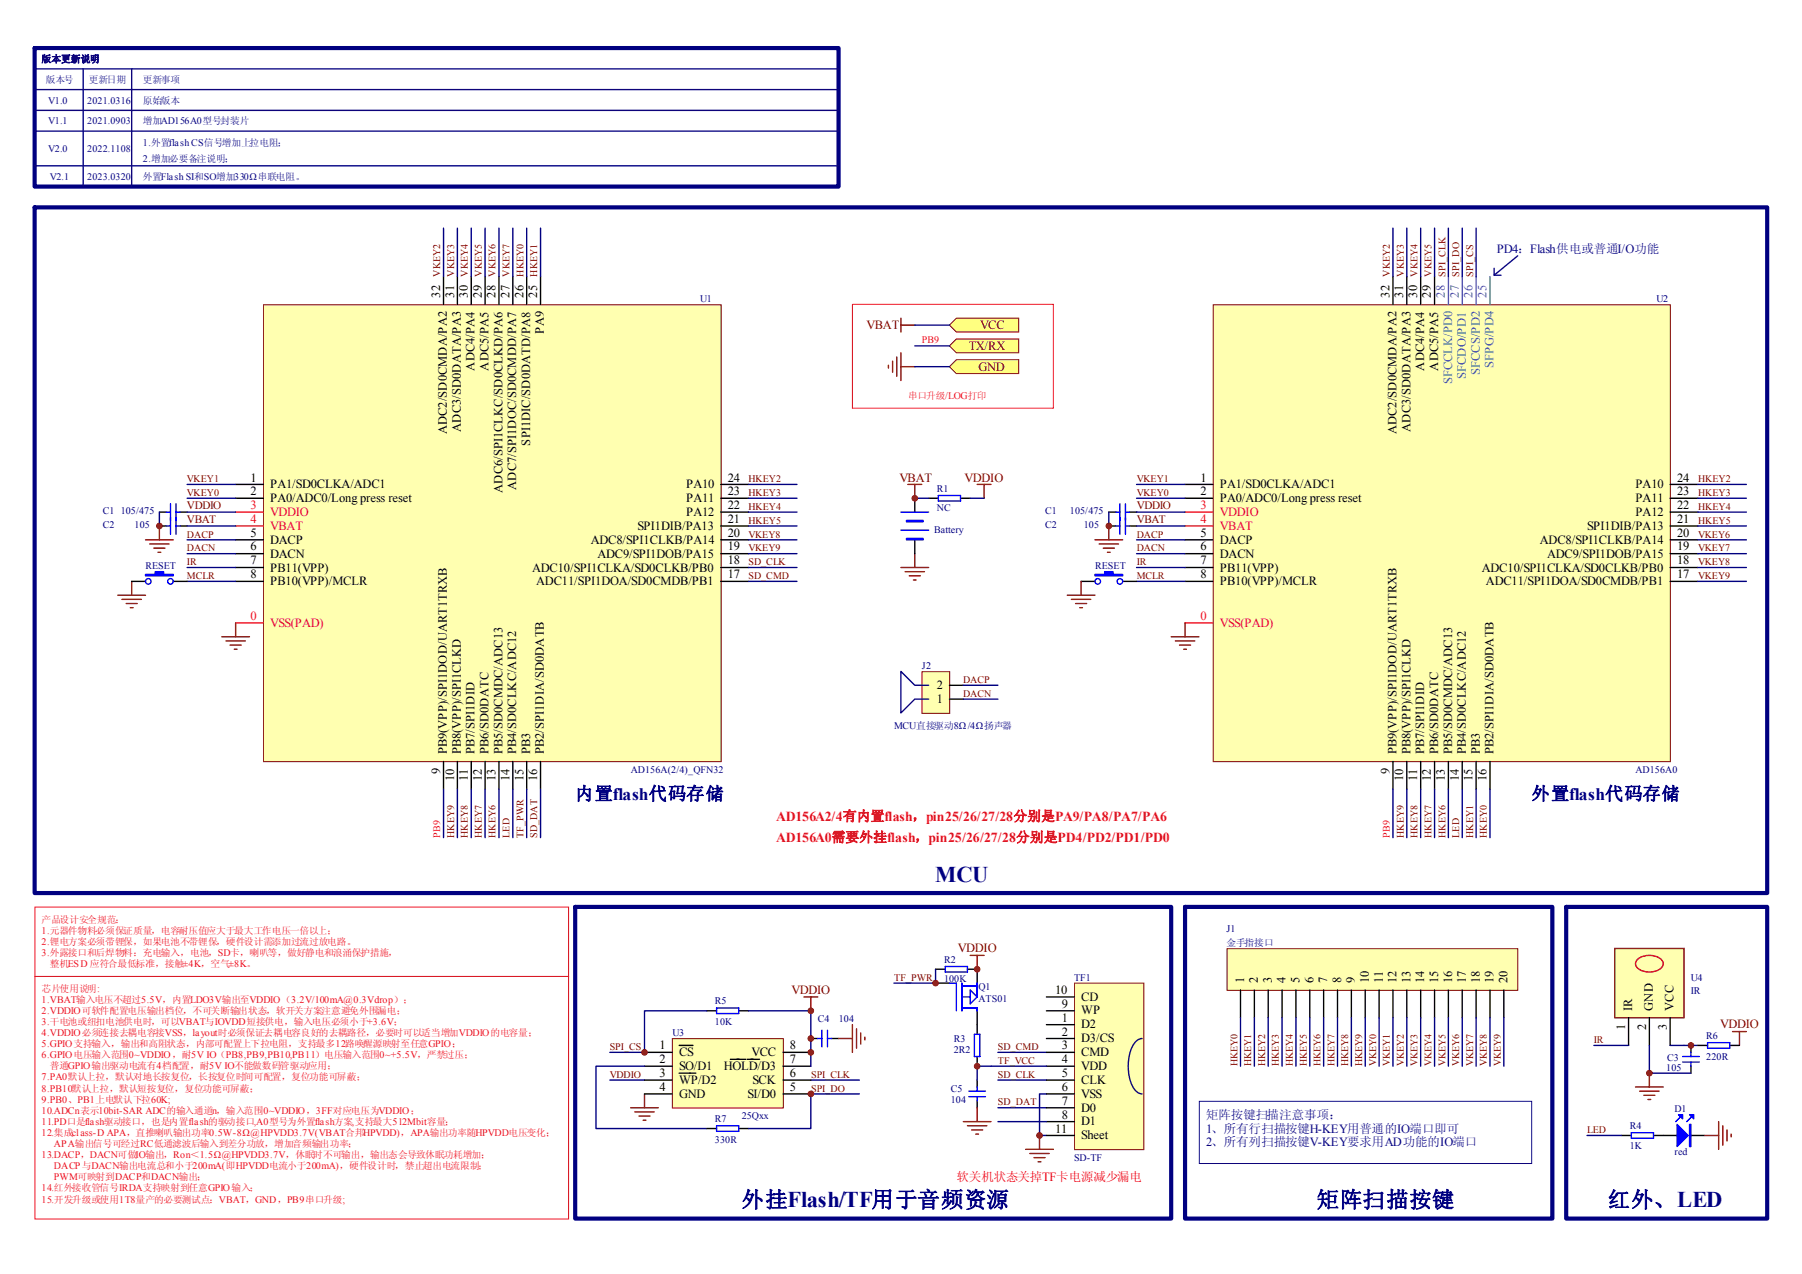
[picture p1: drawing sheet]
<svg xmlns="http://www.w3.org/2000/svg" width="297mm" height="210mm" viewBox="0 0 297 210" stroke-linecap="round" stroke-linejoin="round" font-family="sans-serif">
<defs><g id="words">
<g font-size="3.7" fill="#000080">
<text x="154.2" y="145.3">MCU</text>
<text x="122.3" y="198.9">外挂Flash/TF用于音频资源</text>
<text x="217.1" y="198.9">矩阵扫描按键</text>
<text x="265" y="198.9">红外、LED</text>
</g>
<g font-size="3" fill="#000080">
<text x="94.8" y="131.8">内置flash代码存储</text>
<text x="252.5" y="131.8">外置flash代码存储</text>
</g>
<g font-size="2.3" fill="#ee0e22">
<text x="127.9" y="135.2">AD156A2/4有内置flash，pin25/26/27/28分别是PA9/PA8/PA7/PA6</text>
<text x="127.9" y="138.7">AD156A0需要外挂flash，pin25/26/27/28分别是PD4/PD2/PD1/PD0</text>
</g>
<g font-size="2.1" fill="#11037f">
<text x="246.7" y="41.7">PD4：Flash供电或普通I/O功能</text>
<text x="198.8" y="184.3">矩阵按键扫描注意事项：</text>
<text x="198.8" y="186.6">1、所有行扫描按键H-KEY用普通的IO端口即可</text>
<text x="198.8" y="188.8">2、所有列扫描按键V-KEY要求用AD功能的IO端口</text>
</g>
<g font-size="2.1">
<text x="72.6" y="49" transform="rotate(-90 72.6 49)">32</text>
<text x="74.8" y="49" transform="rotate(-90 74.8 49)">31</text>
<text x="77.1" y="49" transform="rotate(-90 77.1 49)">30</text>
<text x="79.4" y="49" transform="rotate(-90 79.4 49)">29</text>
<text x="81.7" y="49" transform="rotate(-90 81.7 49)">28</text>
<text x="84" y="49" transform="rotate(-90 84 49)">27</text>
<text x="86.3" y="49" transform="rotate(-90 86.3 49)">26</text>
<text x="88.6" y="49" transform="rotate(-90 88.6 49)">25</text>
<text x="229" y="49" transform="rotate(-90 229 49)">32</text>
<text x="231.3" y="49" transform="rotate(-90 231.3 49)">31</text>
<text x="233.6" y="49" transform="rotate(-90 233.6 49)">30</text>
<text x="235.9" y="49" transform="rotate(-90 235.9 49)">29</text>
<text x="89.7" y="55" transform="rotate(-90 89.7 55)">PA9</text>
<text x="78.2" y="61.1" transform="rotate(-90 78.2 61.1)">ADC4/PA4</text>
<text x="80.5" y="61.1" transform="rotate(-90 80.5 61.1)">ADC5/PA5</text>
<text x="234.8" y="61.1" transform="rotate(-90 234.8 61.1)">ADC4/PA4</text>
<text x="237.1" y="61.1" transform="rotate(-90 237.1 61.1)">ADC5/PA5</text>
<text x="73.7" y="71.6" transform="rotate(-90 73.7 71.6)">ADC2/SD0CMDA/PA2</text>
<text x="75.9" y="71.1" transform="rotate(-90 75.9 71.1)">ADC3/SD0DATA/PA3</text>
<text x="230.2" y="71.6" transform="rotate(-90 230.2 71.6)">ADC2/SD0CMDA/PA2</text>
<text x="232.5" y="71.1" transform="rotate(-90 232.5 71.1)">ADC3/SD0DATA/PA3</text>
<text x="87.4" y="73.4" transform="rotate(-90 87.4 73.4)">SPI1DIC/SD0DATD/PA8</text>
<text x="41.3" y="81.6">2</text>
<text x="41.3" y="79.3">1</text>
<text x="44.5" y="82.7">PA0/ADC0/Long press reset</text>
<text x="44.5" y="80.4">PA1/SD0CLKA/ADC1</text>
<text x="82.8" y="81.2" transform="rotate(-90 82.8 81.2)">ADC6/SPI1CLKC/SD0CLKD/PA6</text>
<text x="85.1" y="80.7" transform="rotate(-90 85.1 80.7)">ADC7/SPI1DOC/SD0CMDD/PA7</text>
<text x="113.1" y="80.4">PA10</text>
<text x="113.1" y="82.7">PA11</text>
<text x="120" y="79.3">24</text>
<text x="120" y="81.6">23</text>
<text x="120" y="83.8">22</text>
<text x="197.9" y="81.6">2</text>
<text x="197.9" y="79.3">1</text>
<text x="201.1" y="82.7">PA0/ADC0/Long press reset</text>
<text x="201.1" y="80.4">PA1/SD0CLKA/ADC1</text>
<text x="269.6" y="80.4">PA10</text>
<text x="269.6" y="82.7">PA11</text>
<text x="276.4" y="79.3">24</text>
<text x="276.4" y="81.6">23</text>
<text x="276.4" y="83.8">22</text>
<text x="41.3" y="88.4">5</text>
<text x="44.5" y="89.6">DACP</text>
<text x="97.4" y="89.6">ADC8/SPI1CLKB/PA14</text>
<text x="105.1" y="87.3">SPI1DIB/PA13</text>
<text x="113.1" y="85">PA12</text>
<text x="120" y="86.1">21</text>
<text x="120" y="88.4">20</text>
<text x="197.9" y="88.4">5</text>
<text x="201.1" y="89.6">DACP</text>
<text x="253.8" y="89.6">ADC8/SPI1CLKB/PA14</text>
<text x="261.6" y="87.3">SPI1DIB/PA13</text>
<text x="269.6" y="85">PA12</text>
<text x="276.4" y="86.1">21</text>
<text x="276.4" y="88.4">20</text>
<text x="41.3" y="90.7">6</text>
<text x="41.3" y="95.3">8</text>
<text x="41.3" y="93">7</text>
<text x="44.5" y="91.9">DACN</text>
<text x="44.5" y="94.2">PB11(VPP)</text>
<text x="87.7" y="94.2">ADC10/SPI1CLKA/SD0CLKB/PB0</text>
<text x="98.5" y="91.9">ADC9/SPI1DOB/PA15</text>
<text x="120" y="90.7">19</text>
<text x="120" y="93">18</text>
<text x="120" y="95.3">17</text>
<text x="197.9" y="90.7">6</text>
<text x="197.9" y="95.3">8</text>
<text x="197.9" y="93">7</text>
<text x="201.1" y="91.9">DACN</text>
<text x="201.1" y="94.2">PB11(VPP)</text>
<text x="244.3" y="94.2">ADC10/SPI1CLKA/SD0CLKB/PB0</text>
<text x="255" y="91.9">ADC9/SPI1DOB/PA15</text>
<text x="276.4" y="90.7">19</text>
<text x="276.4" y="93">18</text>
<text x="276.4" y="95.3">17</text>
<text x="44.5" y="96.4">PB10(VPP)/MCLR</text>
<text x="88.4" y="96.4">ADC11/SPI1DOA/SD0CMDB/PB1</text>
<text x="201.1" y="96.4">PB10(VPP)/MCLR</text>
<text x="244.9" y="96.4">ADC11/SPI1DOA/SD0CMDB/PB1</text>
<text x="154.4" y="113.6">2</text>
<text x="154.4" y="115.8">1</text>
<text x="73.7" y="124.3" transform="rotate(-90 73.7 124.3)">PB9(VPP)/SPI1DOD/UART1TRXB</text>
<text x="75.9" y="124.3" transform="rotate(-90 75.9 124.3)">PB8(VPP)/SPI1CLKD</text>
<text x="78.2" y="124.3" transform="rotate(-90 78.2 124.3)">PB7/SPI1DID</text>
<text x="80.5" y="124.3" transform="rotate(-90 80.5 124.3)">PB6/SD0DATC</text>
<text x="82.8" y="124.3" transform="rotate(-90 82.8 124.3)">PB5/SD0CMDC/ADC13</text>
<text x="85.1" y="124.3" transform="rotate(-90 85.1 124.3)">PB4/SD0CLKC/ADC12</text>
<text x="87.4" y="124.3" transform="rotate(-90 87.4 124.3)">PB3</text>
<text x="89.7" y="124.3" transform="rotate(-90 89.7 124.3)">PB2/SPI1DIA/SD0DATB</text>
<text x="230.2" y="124.3" transform="rotate(-90 230.2 124.3)">PB9(VPP)/SPI1DOD/UART1TRXB</text>
<text x="232.5" y="124.3" transform="rotate(-90 232.5 124.3)">PB8(VPP)/SPI1CLKD</text>
<text x="234.8" y="124.3" transform="rotate(-90 234.8 124.3)">PB7/SPI1DID</text>
<text x="237.1" y="124.3" transform="rotate(-90 237.1 124.3)">PB6/SD0DATC</text>
<text x="239.4" y="124.3" transform="rotate(-90 239.4 124.3)">PB5/SD0CMDC/ADC13</text>
<text x="241.6" y="124.3" transform="rotate(-90 241.6 124.3)">PB4/SD0CLKC/ADC12</text>
<text x="243.9" y="124.3" transform="rotate(-90 243.9 124.3)">PB3</text>
<text x="246.2" y="124.3" transform="rotate(-90 246.2 124.3)">PB2/SPI1DIA/SD0DATB</text>
<text x="72.6" y="127.5" transform="rotate(-90 72.6 127.5)">9</text>
<text x="74.8" y="128.6" transform="rotate(-90 74.8 128.6)">10</text>
<text x="77.1" y="128.6" transform="rotate(-90 77.1 128.6)">11</text>
<text x="79.4" y="128.6" transform="rotate(-90 79.4 128.6)">12</text>
<text x="81.7" y="128.6" transform="rotate(-90 81.7 128.6)">13</text>
<text x="84" y="128.6" transform="rotate(-90 84 128.6)">14</text>
<text x="86.3" y="128.6" transform="rotate(-90 86.3 128.6)">15</text>
<text x="88.6" y="128.6" transform="rotate(-90 88.6 128.6)">16</text>
<text x="229" y="127.5" transform="rotate(-90 229 127.5)">9</text>
<text x="231.3" y="128.6" transform="rotate(-90 231.3 128.6)">10</text>
<text x="233.6" y="128.6" transform="rotate(-90 233.6 128.6)">11</text>
<text x="235.9" y="128.6" transform="rotate(-90 235.9 128.6)">12</text>
<text x="238.2" y="128.6" transform="rotate(-90 238.2 128.6)">13</text>
<text x="240.5" y="128.6" transform="rotate(-90 240.5 128.6)">14</text>
<text x="242.7" y="128.6" transform="rotate(-90 242.7 128.6)">15</text>
<text x="245" y="128.6" transform="rotate(-90 245 128.6)">16</text>
<text x="205.1" y="162" transform="rotate(-90 205.1 162)">1</text>
<text x="207.3" y="162" transform="rotate(-90 207.3 162)">2</text>
<text x="209.6" y="162" transform="rotate(-90 209.6 162)">3</text>
<text x="211.9" y="162" transform="rotate(-90 211.9 162)">4</text>
<text x="214.2" y="162" transform="rotate(-90 214.2 162)">5</text>
<text x="216.5" y="162" transform="rotate(-90 216.5 162)">6</text>
<text x="218.8" y="162" transform="rotate(-90 218.8 162)">7</text>
<text x="221.1" y="162" transform="rotate(-90 221.1 162)">8</text>
<text x="223.4" y="162" transform="rotate(-90 223.4 162)">9</text>
<text x="225.6" y="162" transform="rotate(-90 225.6 162)">10</text>
<text x="227.9" y="162" transform="rotate(-90 227.9 162)">11</text>
<text x="230.2" y="162" transform="rotate(-90 230.2 162)">12</text>
<text x="232.5" y="162" transform="rotate(-90 232.5 162)">13</text>
<text x="234.8" y="162" transform="rotate(-90 234.8 162)">14</text>
<text x="237.1" y="162" transform="rotate(-90 237.1 162)">15</text>
<text x="239.4" y="162" transform="rotate(-90 239.4 162)">16</text>
<text x="241.6" y="162" transform="rotate(-90 241.6 162)">17</text>
<text x="243.9" y="162" transform="rotate(-90 243.9 162)">18</text>
<text x="246.2" y="162" transform="rotate(-90 246.2 162)">19</text>
<text x="248.5" y="162" transform="rotate(-90 248.5 162)">20</text>
<text x="173.9" y="163.8">10</text>
<text x="175" y="166">9</text>
<text x="178.2" y="164.9">CD</text>
<text x="178.2" y="167.1">WP</text>
<text x="269.1" y="166.6" transform="rotate(-90 269.1 166.6)">IR</text>
<text x="272.5" y="166.6" transform="rotate(-90 272.5 166.6)">GND</text>
<text x="275.8" y="166.6" transform="rotate(-90 275.8 166.6)">VCC</text>
<text x="108.7" y="172.9">1</text>
<text x="130.2" y="172.9">8</text>
<text x="175" y="170.6">2</text>
<text x="175" y="172.9">3</text>
<text x="175" y="168.3">1</text>
<text x="178.2" y="171.7">D3/CS</text>
<text x="178.2" y="169.4">D2</text>
<text x="267.9" y="169.8" transform="rotate(-90 267.9 169.8)">1</text>
<text x="271.4" y="169.8" transform="rotate(-90 271.4 169.8)">2</text>
<text x="274.7" y="169.8" transform="rotate(-90 274.7 169.8)">3</text>
<text x="108.7" y="175.2">2</text>
<text x="108.7" y="177.5">3</text>
<text x="108.7" y="179.8">4</text>
<text x="111.9" y="174">CS</text>
<text x="111.9" y="176.3">SO/D1</text>
<text x="111.9" y="178.6">WP/D2</text>
<text x="119.3" y="176.3">HOLD/D3</text>
<text x="123.9" y="174">VCC</text>
<text x="124" y="178.6">SCK</text>
<text x="130.2" y="179.8">5</text>
<text x="130.2" y="177.5">6</text>
<text x="130.2" y="175.2">7</text>
<text x="175" y="175.2">4</text>
<text x="175" y="177.5">5</text>
<text x="175" y="179.8">6</text>
<text x="178.2" y="176.3">VDD</text>
<text x="178.2" y="178.6">CLK</text>
<text x="178.2" y="174">CMD</text>
<text x="111.9" y="180.9">GND</text>
<text x="123.2" y="180.9">SI/D0</text>
<text x="175" y="182">7</text>
<text x="175" y="184.3">8</text>
<text x="178.2" y="183.1">D0</text>
<text x="178.2" y="180.9">VSS</text>
<text x="178.2" y="185.4">D1</text>
<text x="173.9" y="186.6">11</text>
<text x="178.2" y="187.7">Sheet</text>
</g>
<g font-size="2.1" fill="#009cca">
<text x="238.2" y="49" transform="rotate(-90 238.2 49)">28</text>
<text x="240.5" y="49" transform="rotate(-90 240.5 49)">27</text>
<text x="242.7" y="49" transform="rotate(-90 242.7 49)">26</text>
<text x="245" y="49" transform="rotate(-90 245 49)">25</text>
<text x="239.4" y="63.3" transform="rotate(-90 239.4 63.3)">SFCCLK/PD0</text>
<text x="241.6" y="62.5" transform="rotate(-90 241.6 62.5)">SFCDO/PD1</text>
<text x="243.9" y="61.8" transform="rotate(-90 243.9 61.8)">SFCCS/PD2</text>
<text x="246.2" y="60.6" transform="rotate(-90 246.2 60.6)">SFPG/PD4</text>
</g>
<g font-size="2.1" fill="#800000">
<text x="142.8" y="54.2">VBAT</text>
<text x="159.7" y="57.6">TX/RX</text>
<text x="161.5" y="54.2">VCC</text>
<text x="161.3" y="61.1">GND</text>
<text x="148.3" y="79.3">VBAT</text>
<text x="159" y="79.3">VDDIO</text>
<text x="157.9" y="156.9">VDDIO</text>
<text x="130.5" y="163.8">VDDIO</text>
<text x="283.5" y="169.4">VDDIO</text>
</g>
<g font-size="2.1" fill="#ee0e22">
<text x="41.3" y="83.8">3</text>
<text x="197.9" y="83.8">3</text>
<text x="41.3" y="86.1">4</text>
<text x="44.5" y="85">VDDIO</text>
<text x="44.5" y="87.3">VBAT</text>
<text x="197.9" y="86.1">4</text>
<text x="201.1" y="85">VDDIO</text>
<text x="201.1" y="87.3">VBAT</text>
<text x="41.3" y="102.1">0</text>
<text x="44.5" y="103.3">VSS(PAD)</text>
<text x="197.9" y="102.1">0</text>
<text x="201.1" y="103.3">VSS(PAD)</text>
</g>
<text font-size="2.1" fill="#f00" x="157.6" y="194.6">软关机状态关掉TF卡电源减少漏电</text>
<g font-size="1.9" fill="#800000">
<text x="30.8" y="83.8">VDDIO</text>
<text x="187.4" y="83.8">VDDIO</text>
<text x="30.8" y="86.1">VBAT</text>
<text x="187.4" y="86.1">VBAT</text>
</g>
<g font-size="1.6" fill="#11037f">
<text x="6.9" y="10.3">版本更新说明</text>
<text x="7.5" y="13.7">版本号</text>
<text x="8" y="17.1">V1.0</text>
<text x="14.4" y="17.1">2021.0316</text>
<text x="14.6" y="13.7">更新日期</text>
<text x="23.5" y="17.1">原始版本</text>
<text x="23.5" y="13.7">更新事项</text>
<text x="8" y="20.5">V1.1</text>
<text x="14.4" y="20.5">2021.0903</text>
<text x="23.5" y="20.5">增加AD156A0型号封装片</text>
<text x="23.5" y="24">1.外置flash CS信号增加上拉电阻；</text>
<text x="8" y="25.1">V2.0</text>
<text x="8.2" y="29.6">V2.1</text>
<text x="14.4" y="25.1">2022.1108</text>
<text x="14.4" y="29.6">2023.0320</text>
<text x="23.5" y="26.7">2.增加必要备注说明；</text>
<text x="23.5" y="29.6">外置Flash SI和SO增加330Ω串联电阻。</text>
</g>
<g font-size="1.6" fill="#800000">
<text x="72.6" y="45.6" transform="rotate(-90 72.6 45.6)">VKEY2</text>
<text x="74.8" y="45.6" transform="rotate(-90 74.8 45.6)">VKEY3</text>
<text x="77.1" y="45.6" transform="rotate(-90 77.1 45.6)">VKEY4</text>
<text x="79.4" y="45.6" transform="rotate(-90 79.4 45.6)">VKEY5</text>
<text x="81.7" y="45.6" transform="rotate(-90 81.7 45.6)">VKEY6</text>
<text x="84" y="45.6" transform="rotate(-90 84 45.6)">VKEY7</text>
<text x="86.3" y="45.6" transform="rotate(-90 86.3 45.6)">HKEY0</text>
<text x="88.6" y="45.6" transform="rotate(-90 88.6 45.6)">HKEY1</text>
<text x="229.1" y="45.6" transform="rotate(-90 229.1 45.6)">VKEY2</text>
<text x="231.4" y="45.6" transform="rotate(-90 231.4 45.6)">VKEY3</text>
<text x="233.7" y="45.6" transform="rotate(-90 233.7 45.6)">VKEY4</text>
<text x="236" y="45.6" transform="rotate(-90 236 45.6)">VKEY5</text>
<text x="238.3" y="45.6" transform="rotate(-90 238.3 45.6)">SPI_CLK</text>
<text x="240.5" y="45.6" transform="rotate(-90 240.5 45.6)">SPI_DO</text>
<text x="242.8" y="45.6" transform="rotate(-90 242.8 45.6)">SPI_CS</text>
<text x="30.8" y="81.7">VKEY0</text>
<text x="30.8" y="79.4">VKEY1</text>
<text x="123.4" y="79.4">HKEY2</text>
<text x="123.4" y="81.7">HKEY3</text>
<text x="187.4" y="81.7">VKEY0</text>
<text x="187.4" y="79.4">VKEY1</text>
<text x="279.9" y="79.4">HKEY2</text>
<text x="279.9" y="81.7">HKEY3</text>
<text x="30.8" y="88.6">DACP</text>
<text x="123.4" y="84">HKEY4</text>
<text x="123.4" y="86.3">HKEY5</text>
<text x="123.4" y="88.6">VKEY8</text>
<text x="187.4" y="88.6">DACP</text>
<text x="279.9" y="84">HKEY4</text>
<text x="279.9" y="86.3">HKEY5</text>
<text x="279.9" y="88.6">VKEY6</text>
<text x="30.8" y="90.9">DACN</text>
<text x="30.8" y="93.1">IR</text>
<text x="30.8" y="95.4">MCLR</text>
<text x="123.4" y="95.4">SD_CMD</text>
<text x="123.4" y="93.1">SD_CLK</text>
<text x="123.4" y="90.9">VKEY9</text>
<text x="187.4" y="90.9">DACN</text>
<text x="187.4" y="93.1">IR</text>
<text x="187.4" y="95.4">MCLR</text>
<text x="279.9" y="90.9">VKEY7</text>
<text x="279.9" y="93.1">VKEY8</text>
<text x="279.9" y="95.4">VKEY9</text>
<text x="158.7" y="112.5">DACP</text>
<text x="158.7" y="114.8">DACN</text>
<text x="74.8" y="138" transform="rotate(-90 74.8 138)">HKEY9</text>
<text x="77.1" y="138" transform="rotate(-90 77.1 138)">HKEY8</text>
<text x="79.4" y="138" transform="rotate(-90 79.4 138)">HKEY7</text>
<text x="81.7" y="138" transform="rotate(-90 81.7 138)">HKEY6</text>
<text x="84" y="138" transform="rotate(-90 84 138)">LED</text>
<text x="86.3" y="138" transform="rotate(-90 86.3 138)">TF_PWR</text>
<text x="88.6" y="138" transform="rotate(-90 88.6 138)">SD_DAT</text>
<text x="231.4" y="138" transform="rotate(-90 231.4 138)">HKEY9</text>
<text x="233.7" y="138" transform="rotate(-90 233.7 138)">HKEY8</text>
<text x="236" y="138" transform="rotate(-90 236 138)">HKEY7</text>
<text x="238.3" y="138" transform="rotate(-90 238.3 138)">HKEY6</text>
<text x="240.5" y="138" transform="rotate(-90 240.5 138)">LED</text>
<text x="242.8" y="138" transform="rotate(-90 242.8 138)">HKEY1</text>
<text x="245.1" y="138" transform="rotate(-90 245.1 138)">HKEY0</text>
<text x="147.4" y="161.6">TF_PWR</text>
<text x="100.5" y="173">SPI_CS</text>
<text x="164.5" y="173">SD_CMD</text>
<text x="262.7" y="171.9">IR</text>
<text x="100.5" y="177.6">VDDIO</text>
<text x="133.7" y="177.6">SPI_CLK</text>
<text x="133.7" y="179.8">SPI_DO</text>
<text x="164.5" y="177.6">SD_CLK</text>
<text x="164.5" y="175.3">TF_VCC</text>
<text x="204" y="175.7" transform="rotate(-90 204 175.7)">HKEY0</text>
<text x="206.2" y="175.7" transform="rotate(-90 206.2 175.7)">HKEY1</text>
<text x="208.5" y="175.7" transform="rotate(-90 208.5 175.7)">HKEY2</text>
<text x="210.8" y="175.7" transform="rotate(-90 210.8 175.7)">HKEY3</text>
<text x="213.1" y="175.7" transform="rotate(-90 213.1 175.7)">HKEY4</text>
<text x="215.4" y="175.7" transform="rotate(-90 215.4 175.7)">HKEY5</text>
<text x="217.7" y="175.7" transform="rotate(-90 217.7 175.7)">HKEY6</text>
<text x="220" y="175.7" transform="rotate(-90 220 175.7)">HKEY7</text>
<text x="222.2" y="175.7" transform="rotate(-90 222.2 175.7)">HKEY8</text>
<text x="224.5" y="175.7" transform="rotate(-90 224.5 175.7)">HKEY9</text>
<text x="226.8" y="175.7" transform="rotate(-90 226.8 175.7)">VKEY0</text>
<text x="229.1" y="175.7" transform="rotate(-90 229.1 175.7)">VKEY1</text>
<text x="231.4" y="175.7" transform="rotate(-90 231.4 175.7)">VKEY2</text>
<text x="233.7" y="175.7" transform="rotate(-90 233.7 175.7)">VKEY3</text>
<text x="236" y="175.7" transform="rotate(-90 236 175.7)">VKEY4</text>
<text x="238.3" y="175.7" transform="rotate(-90 238.3 175.7)">VKEY5</text>
<text x="240.5" y="175.7" transform="rotate(-90 240.5 175.7)">VKEY6</text>
<text x="242.8" y="175.7" transform="rotate(-90 242.8 175.7)">VKEY7</text>
<text x="245.1" y="175.7" transform="rotate(-90 245.1 175.7)">VKEY8</text>
<text x="247.4" y="175.7" transform="rotate(-90 247.4 175.7)">VKEY9</text>
<text x="164.5" y="182.1">SD_DAT</text>
<text x="261.6" y="186.7">LED</text>
</g>
<g font-size="1.6" fill="#000080">
<text x="115.4" y="49.8">U1</text>
<text x="273" y="49.8">U2</text>
<text x="154.4" y="81">R1</text>
<text x="16.9" y="87">C2</text>
<text x="16.9" y="84.7">C1</text>
<text x="19.9" y="84.7">105/475</text>
<text x="22.2" y="87">105</text>
<text x="154" y="87.9">Battery</text>
<text x="154.4" y="84.3">NC</text>
<text x="172.3" y="87">C2</text>
<text x="172.3" y="84.7">C1</text>
<text x="176.4" y="84.7">105/475</text>
<text x="178.6" y="87">105</text>
<text x="24" y="93.8">RESET</text>
<text x="180.5" y="93.8">RESET</text>
<text x="152" y="110.3">J2</text>
<text x="147.4" y="120.1">MCU直接驱动8Ω/4Ω扬声器</text>
<text x="104" y="127.4">AD156A(2/4)_QFN32</text>
<text x="269.6" y="127.4">AD156A0</text>
<text x="202.2" y="153.6">J1</text>
<text x="202.2" y="155.9">金手指接口</text>
<text x="155.6" y="158.6">R2</text>
<text x="155.6" y="161.8">100K</text>
<text x="177" y="161.6">TF1</text>
<text x="278.7" y="161.6">U4</text>
<text x="117.9" y="165.5">R5</text>
<text x="161.3" y="163.2">Q1</text>
<text x="161.3" y="165">ATS01</text>
<text x="278.7" y="163.8">IR</text>
<text x="110.8" y="170.7">U3</text>
<text x="117.9" y="168.9">10K</text>
<text x="134.8" y="168.4">C4</text>
<text x="138.3" y="168.4">104</text>
<text x="157.2" y="171.6">R3</text>
<text x="157.2" y="173.5">2R2</text>
<text x="281.3" y="171.2">R6</text>
<text x="156.7" y="179.8">C5</text>
<text x="274.7" y="176.5">105</text>
<text x="274.8" y="174.9">C3</text>
<text x="281.3" y="174.6">220R</text>
<text x="117.9" y="184.8">R7</text>
<text x="122.3" y="184.4">25Qxx</text>
<text x="156.7" y="181.7">104</text>
<text x="276" y="183.2">D1</text>
<text x="117.9" y="188.3">330R</text>
<text x="177" y="191.3">SD-TF</text>
<text x="268.6" y="186">R4</text>
<text x="268.6" y="189.2">1K</text>
<text x="276" y="190.3">red</text>
</g>
<g font-size="1.6" fill="#ee0e22">
<text x="152" y="56.6">PB9</text>
<text x="149.7" y="65.7">串口升级/LOG打印</text>
<text x="72.6" y="138" transform="rotate(-90 72.6 138)">PB9</text>
<text x="229.1" y="138" transform="rotate(-90 229.1 138)">PB9</text>
<text x="6.9" y="152">产品设计安全规范：</text>
<text x="6.9" y="153.9">1.元器件物料必须保证质量，电容耐压值应大于最大工作电压一倍以上；</text>
<text x="6.9" y="155.6">2.锂电方案必须带锂保，如果电池不带锂保，硬件设计需添加过流过放电路。</text>
<text x="6.9" y="157.5">3.外露接口和后焊物料：充电输入，电池，SD卡，喇叭等，做好静电和浪涌保护措施，</text>
<text x="8.2" y="159.3">整机ESD 应符合最低标准，接触±4K，空气±8K。</text>
<text x="6.9" y="163.4">芯片使用说明:</text>
<text x="6.9" y="165.3">1.VBAT输入电压不超过5.5V，内置LDO3V输出至VDDIO（3.2V/100mA@0.3Vdrop）；</text>
<text x="6.9" y="167.1">2.VDDIO可软件配置电压输出档位，不可关断输出状态，软开关方案注意避免外围漏电；</text>
<text x="6.9" y="168.9">3.干电池或纽扣电池供电时，可以VBAT与IOVDD短接供电，输入电压必须小于+3.6V；</text>
<text x="6.9" y="170.7">4.VDDIO必须连接去耦电容接VSS，layout时必须保证去耦电容良好的去耦路径，必要时可以适当增加VDDIO的电容量；</text>
<text x="6.9" y="172.6">5.GPIO支持输入，输出和高阻状态，内部可配置上下拉电阻，支持最多12路唤醒源映射至任意GPIO；</text>
<text x="6.9" y="174.3">6.GPIO电压输入范围0~VDDIO，耐5V IO（PB8,PB9,PB10,PB11）电压输入范围0~+5.5V，严禁过压；</text>
<text x="6.9" y="178">7.PA0默认上拉，默认对地长按复位，长按复位时间可配置，复位功能可屏蔽；</text>
<text x="6.9" y="179.8">8.PB10默认上拉，默认短按复位，复位功能可屏蔽；</text>
<text x="8.2" y="176.2">普通GPIO输出驱动电流有4档配置，耐5V IO不能做数码管驱动应用；</text>
<text x="6.9" y="181.7">9.PB0、PB1上电默认下拉60K;</text>
<text x="6.9" y="183.5">10.ADCn表示10bit-SAR ADC的输入通道n，输入范围0~VDDIO，3FF对应电压为VDDIO；</text>
<text x="6.9" y="185.3">11.PD口是flash驱动接口，也是内置flash的驱动接口,A0型号为外置flash方案,支持最大512Mbit容量；</text>
<text x="6.9" y="187.1">12.集成cl ass-D APA，直推喇叭输出功率0.5W-8Ω@HPVDD3.7V(VBAT合邦HPVDD)，APA输出功率随HPVDD电压变化；</text>
<text x="6.9" y="190.8">13.DACP，DACN可做IO输出，Ron＜1.5Ω@HPVDD3.7V，休眠时不可输出，输出态会导致休眠功耗增加；</text>
<text x="8.9" y="189">APA输出信号可经过RC低通滤波后输入到差分功放，增加音频输出功率；</text>
<text x="6.9" y="196.3">14.红外接收管信号IRDA支持映射到任意GPIO输入；</text>
<text x="8.9" y="192.6">DACP与DACN输出电流总和小于200mA(即HPVDD电流小于200mA)，硬件设计时，禁止超出电流限制；</text>
<text x="8.9" y="194.5">PWM可映射到DACP和DACN输出；</text>
<text x="6.9" y="198.1">15.开发升级或使用1T8量产的必要测试点：VBAT，GND，PB9串口升级;</text>
</g>
</g></defs>
<path d="M5.7 34.2h285.6v112.9h-285.6zM94.8 149.4h98.3v51.4h-98.3z" fill="none" stroke="#000080" stroke-width=".69"/>
<path d="M197.7 181.5h54.8v10.2h-54.8z" fill="none" stroke="#11037f" stroke-width=".16"/>
<path d="M269.6 179.1h4.6M270.3 179.8h3.2M271.9 176.8v2.3M285.6 170h2.3M286.7 170v2.2M271 180.5h1.8M271.7 181.1h.4" fill="none" stroke="#800000" stroke-width=".23"/>
<path d="M266.2 156.3h11.4v11.4h-11.4z" fill-rule="evenodd" fill="#ffffb0" stroke="#800000" stroke-width=".23"/>
<path d="M268.5 167.7v4.5M271.9 167.7v4.5M275.3 167.7v4.5" fill="none" stroke="#000" stroke-width=".23"/>
<path d="M269.9 158.1a3.2 3.2 0 0 1 3.9 0 .99 .99 0 0 1-.3 1.6 3 3 0 0 1-3.8-.6l-.1-.3z" fill="none" stroke="#bf0000" stroke-width=".23"/>
<path d="M262.7 172.2h5.8M275.3 172.2h2.3" fill="none" stroke="#000080" stroke-width=".23"/>
<path d="M152.1 110.8h4.4v6.7h-4.4z" fill="#ffffb0"/>
<path d="M152 110.7h4.5v6.8h-4.5z" fill="none" stroke="#800000" stroke-width=".16"/>
<path d="M156.5 115.2h2.3M156.5 112.9h2.3M278.7 172.2v1.2M278.7 175.7v1.1" fill="none" stroke="#000" stroke-width=".23"/>
<path d="M277.4 175h2.7M277.4 174.1h2.7M278.7 173.4v.7M278.7 175v.7" fill="none" stroke="#00f" stroke-width=".23"/>
<path d="M158.8 112.9h5.7M158.8 115.2h5.7M100.5 173.4h5.7M100.5 178h5.7M133.7 178h8M271.9 172.2v4.6h6.8M277.6 172.2h2.3M133.7 180.2h8" fill="none" stroke="#000080" stroke-width=".23"/>
<path d="M132.5 164.3h2.3M133.7 164.3v2.2M104 182.5h4.5M104.6 183.2h3.2M105.3 183.9h1.9M106 184.6h.5M106.2 180.2v2.3" fill="none" stroke="#800000" stroke-width=".23"/>
<path d="M110.9 171.2h18.2v11.4h-18.2z" fill="#ffffb0"/>
<path d="M110.8 171.1h18.3v11.5h-18.3z" fill="none" stroke="#800000" stroke-width=".16"/>
<g fill="none" stroke="#000" stroke-width=".23">
<path d="M106.2 173.4h4.6M106.2 175.7h4.6M106.2 178h4.6M112 172.2h2.2M112 176.8h2.7M120.4 174.5h2.5M123.1 174.5h2.1M129.1 173.4h4.6M129.1 175.7h4.6M129.1 178h4.6M133.7 171.1h1.1M137.1 171.1h1.1"/>
<path d="M106.2 180.2h4.6M129.1 180.2h4.6"/>
</g>
<path d="M134.8 171.1h.7M135.5 169.7v2.8M136.4 171.1h.7M136.4 169.7v2.8" fill="none" stroke="#00f" stroke-width=".23"/>
<path d="M106.2 175.7h-8v10.2h18.3M133.7 166.5v9.2M164.5 173.4h8M164.5 178h8M164.5 182.5h8M172.5 180.2h-1.1v6.9h1.1" fill="none" stroke="#000080" stroke-width=".23"/>
<g fill="none" stroke="#800000" stroke-width=".23">
<path d="M149.6 79.8h2.3M150.8 79.8v2.3M148.5 93.5h4.6M149.2 94.2h3.2M149.9 94.9h1.8M150.6 95.6h.4M150.8 91.2v2.3M138.2 171.1h2.3M140.5 168.8v4.6M141.2 169.5v3.2M141.9 170.2v1.8M142.6 170.9v.4"/>
<path d="M169.1 189.4h4.5M169.8 190h3.2M170.4 190.7h1.9M171.1 191.4h.5M171.4 187.1v2.3"/>
</g>
<path d="M177.2 162.1h11.4v27.3h-11.4z" fill="#ffffb0"/>
<path d="M177.1 162h11.5v27.4h-11.5z" fill="none" stroke="#800000" stroke-width=".16"/>
<g fill="none" stroke="#000" stroke-width=".23">
<path d="M150.8 82.1v2.3M150.8 88.9v2.3M154.2 159.7h1.6M159.5 159.7h1.6v2.3M154.2 162h2.3M161.1 166.5v3.9M161.1 174.1v1.6M161.1 178v1.1M172.5 164.3h4.6M172.5 175.7h4.6M172.5 178h4.6M172.5 171.1h4.6"/>
<path d="M172.5 173.4h4.6M172.5 166.5h4.6M172.5 168.8h4.6M161.1 181.4v1.1M172.5 182.5h4.6M172.5 180.2h4.6M172.5 184.8h4.6M172.5 187.1h4.6"/>
</g>
<path d="M188.3 171.1a2 2 0 0 0-1.7 1.3 7.8 7.8 0 0 0 .4 7.1l.8 .6 .5 .1" fill="none" stroke="#11037f" stroke-width=".23"/>
<path d="M163.4 175.7h9.1M164.5 184.8h8" fill="none" stroke="#000080" stroke-width=".23"/>
<path d="M159.9 157.4h2.3M161.1 157.4v2.3M158.8 184.8h4.6M159.5 185.5h3.2M160.2 186.2h1.8M160.8 186.9h.5M161.1 182.5v2.3" fill="none" stroke="#800000" stroke-width=".23"/>
<g fill="none" stroke="#00f" stroke-width=".23">
<path d="M148.5 87.3h4.6M148.5 84.4h4.6M155.8 159.2h3.7v1h-3.7zM156.5 162h1.1v4.5M158.6 166.1h2.5v.4M158.6 162v4.5M158.6 162.4h2.5M158.6 164.3h1.3M159.7 179.8h2.7M159.9 163.1l1.2 1.2-1.2 1.1zM160.6 170.4h.9v3.7h-.9zM161.1 162v2.3"/>
<path d="M161.1 179.1v.7M159.7 180.7h2.7M161.1 180.7v.7"/>
</g>
<g fill="#00f" stroke="#00f" stroke-width=".23">
<path d="M149.4 85.7h2.8v.3h-2.8z" fill-rule="evenodd"/>
<path d="M149.4 88.7h2.8v.2h-2.8z" fill-rule="evenodd"/>
</g>
<path d="M43.5 50.3h75.4v75.2h-75.4z" fill="#ffffb0"/>
<path d="M43.4 50.2h75.5v75.3h-75.5z" fill="none" stroke="#800000" stroke-width=".16"/>
<g fill="none" stroke="#000" stroke-width=".23">
<path d="M73.1 45.6v4.5M75.4 45.6v4.5M77.7 45.6v4.5M80 45.6v4.5M82.2 45.6v4.5M84.5 45.6v4.5M86.8 45.6v4.5M89.1 45.6v4.5M38.8 79.8h4.6M118.8 79.8h4.6M21.7 95.8h2.3M26.3 84.4h1.1"/>
<path d="M26.3 86.7h1.1M28.6 95.8h2.2M29.7 84.4h1.1M29.7 86.7h1.1M38.8 82.1h4.6M38.8 88.9h4.6M38.8 91.2h4.6M38.8 93.5h4.6M38.8 95.8h4.6M118.8 82.1h4.6M118.8 88.9h4.6M118.8 91.2h4.6"/>
<path d="M118.8 84.4h4.6M118.8 86.7h4.6M118.8 93.5h4.6M118.8 95.8h4.6M153.1 82.1h1.6M158.3 82.1h1.6M73.1 125.5v4.5M75.4 125.5v4.5M77.7 125.5v4.5M80 125.5v4.5M82.2 125.5v4.5M84.5 125.5v4.5"/>
<path d="M86.8 125.5v4.5M89.1 125.5v4.5M267.3 187.1h1.6M272.6 187.1h3.8M278.7 187.1h2.3"/>
</g>
<path d="M38.8 84.4h4.6M38.8 86.7h4.6M38.8 102.6h4.6" fill="none" stroke="#ee0e22" stroke-width=".23"/>
<g fill="none" stroke="#000080" stroke-width=".23">
<path d="M73.1 37.6v8M75.4 37.6v8M77.7 37.6v8M80 37.6v8M82.2 37.6v8M84.5 37.6v8M86.8 37.6v8M89.1 37.6v8M30.8 79.8h8M123.4 79.8h8M26.3 84.4v2.3M30.8 84.4h8"/>
<path d="M30.8 86.7h8M30.8 88.9h8M30.8 91.2h8M30.8 93.5h8M30.8 95.8h8M30.8 82.1h8M123.4 84.4h8M123.4 86.7h8M123.4 88.9h8M123.4 91.2h8M123.4 93.5h8M123.4 95.8h8"/>
<path d="M123.4 82.1h8M150.8 82.1h2.3M159.9 82.1h2.3M73.1 130v8M75.4 130v8M77.7 130v8M80 130v8M82.2 130v8M84.5 130v8M86.8 130v8M89.1 130v8M154.2 159.7v2.3h-6.8"/>
<path d="M163.4 175.7h-2.3v2.3M261.6 187.1h5.7"/>
</g>
<g fill="none" stroke="#00f" stroke-width=".23">
<path d="M27.4 86.7h.7M27.4 84.4h.7M28.1 83v5M29 86.7h.7M29 83v5M29 84.4h.7M154.7 81.6h3.6v.9h-3.6zM268.9 186.6h3.7v.9h-3.7zM277.1 183.9l-.9 .9M279 183.9l-1 .9"/>
<circle cx="24.4" cy="95.8" r=".46"/>
<circle cx="28.1" cy="95.8" r=".46"/>
</g>
<g fill="none" stroke="#800000" stroke-width=".23">
<path d="M161.1 79.8h2.3M162.2 79.8v2.3M19.4 98.1h4.6M20.1 98.8h3.2M20.8 99.4h1.8M21.7 95.8v2.3M24 88.9h4.6M24.7 89.6h3.2M25.4 90.3h1.8M26 91h.5M26.3 86.7v2.2M21.5 100.1h.4"/>
<path d="M36.6 104.9h4.5M37.2 105.6h3.2M37.9 106.3h1.9M38.6 107h.5M38.8 102.6v2.3M281 187.1h2.3M283.3 184.8v4.6M284 185.5v3.2M284.7 186.2v1.8M285.4 186.9v.4"/>
</g>
<path d="M153.1 112.9h-2.3l-2.3-2.3v6.9l2.3-2.3h2.3" fill="none" stroke="#11037f" stroke-width=".23"/>
<g fill="#00f" stroke="#00f" stroke-width=".23">
<path d="M278.5 183.7h.7v.6z"/>
<path d="M276.7 183.7h.7v.6z"/>
<path d="M276.4 185.3l1.9 1.8-1.9 1.8z"/>
<path d="M24 94.6h1.6v-.4h1.4v.4h1.6v.3h-4.6z" fill-rule="evenodd"/>
<path d="M278.5 185.3h.2v3.6h-.2z" fill-rule="evenodd"/>
</g>
<path d="M258.2 149.4h33.1v51.4h-33.1z" fill="none" stroke="#000080" stroke-width=".69"/>
<path d="M202.4 156.4h47.8v6.8h-47.8z" fill="#ffffb0"/>
<path d="M202.3 156.3h47.9v6.9h-47.9z" fill="none" stroke="#800000" stroke-width=".16"/>
<g fill="none" stroke="#000" stroke-width=".23">
<path d="M204.5 163.1v4.6M206.8 163.1v4.6M209 163.1v4.6M211.3 163.1v4.6M213.6 163.1v4.6M215.9 163.1v4.6M218.2 163.1v4.6M220.5 163.1v4.6M222.8 163.1v4.6M225 163.1v4.6M227.3 163.1v4.6M229.6 163.1v4.6"/>
<path d="M231.9 163.1v4.6M234.2 163.1v4.6M236.5 163.1v4.6M238.7 163.1v4.6M241 163.1v4.6M243.3 163.1v4.6M245.6 163.1v4.6M247.9 163.1v4.6"/>
</g>
<g fill="none" stroke="#000080" stroke-width=".23">
<path d="M204.5 167.7v8M206.8 167.7v8M209 167.7v8M211.3 167.7v8M213.6 167.7v8M215.9 167.7v8M218.2 167.7v8M220.5 167.7v8M222.8 167.7v8M225 167.7v8M227.3 167.7v8M229.6 167.7v8"/>
<path d="M231.9 167.7v8M234.2 167.7v8M236.5 167.7v8M238.7 167.7v8M241 167.7v8M243.3 167.7v8M245.6 167.7v8M247.9 167.7v8"/>
</g>
<path d="M195.3 149.4h60.6v51.4h-60.6z" fill="none" stroke="#000080" stroke-width=".69"/>
<path d="M200.1 50.3h75.2v75.2h-75.2z" fill="#ffffb0"/>
<path d="M200 50.2h75.3v75.3h-75.3z" fill="none" stroke="#800000" stroke-width=".16"/>
<g fill="none" stroke="#000" stroke-width=".23">
<path d="M229.6 45.6v4.5M231.9 45.6v4.5M234.2 45.6v4.5M236.5 45.6v4.5M195.3 79.8h4.6M275.3 79.8h4.6M178.2 95.8h2.3M182.8 84.4h1.1M182.8 86.7h1.1M185.1 95.8h2.2M186.2 84.4h1.1M186.2 86.7h1.1"/>
<path d="M195.3 82.1h4.6M195.3 88.9h4.6M195.3 91.2h4.6M195.3 93.5h4.6M195.3 95.8h4.6M275.3 82.1h4.6M275.3 88.9h4.6M275.3 91.2h4.6M275.3 84.4h4.6M275.3 86.7h4.6M275.3 93.5h4.6M275.3 95.8h4.6"/>
<path d="M229.6 125.5v4.5M231.9 125.5v4.5M234.2 125.5v4.5M236.5 125.5v4.5M238.7 125.5v4.5M241 125.5v4.5M243.3 125.5v4.5M245.6 125.5v4.5M116.5 166.5h1.6M121.8 166.5h1.6M279.9 172.2h1.6M285.1 172.2h1.6"/>
<path d="M116.5 185.9h1.6M121.8 185.9h1.6"/>
</g>
<path d="M238.7 45.6v4.5M241 45.6v4.5M243.3 45.6v4.5M245.6 45.6v4.5" fill="none" stroke="#009cca" stroke-width=".23"/>
<path d="M195.3 84.4h4.6M195.3 86.7h4.6M195.3 102.6h4.6" fill="none" stroke="#ee0e22" stroke-width=".23"/>
<g fill="none" stroke="#00f" stroke-width=".23">
<path d="M183.9 86.7h.7M183.9 84.4h.7M184.6 83v5M185.5 86.7h.7M185.5 83v5M185.5 84.4h.7M118.1 166.1h3.7v.9h-3.7zM281.5 171.8h3.6v.9h-3.6zM118.1 185.5h3.7v.9h-3.7z"/>
<circle cx="180.9" cy="95.8" r=".46"/>
<circle cx="184.6" cy="95.8" r=".46"/>
</g>
<g fill="none" stroke="#000080" stroke-width=".23">
<path d="M229.6 37.6v8M231.9 37.6v8M234.2 37.6v8M236.5 37.6v8M238.7 37.6v8M241 37.6v8M243.3 37.6v8M187.3 79.8h8M279.9 79.8h8M182.8 84.4v2.3M187.3 84.4h8M187.3 86.7h8"/>
<path d="M187.3 88.9h8M187.3 91.2h8M187.3 93.5h8M187.3 95.8h8M187.3 82.1h8M279.9 84.4h8M279.9 86.7h8M279.9 88.9h8M279.9 91.2h8M279.9 93.5h8M279.9 95.8h8M279.9 82.1h8"/>
<path d="M229.6 130v8M231.9 130v8M234.2 130v8M236.5 130v8M238.7 130v8M241 130v8M243.3 130v8M245.6 130v8M116.5 166.5h-10.3v6.9M123.4 166.5h10.3M133.7 180.2v5.7h-10.3"/>
</g>
<g fill="none" stroke="#800000" stroke-width=".23">
<path d="M147.1 59.5v1.8M147.8 58.8v3.2M148.5 52.4v2.3M148.5 58.1v4.6M148.5 53.6h2.3M146.4 60.2v.4M148.5 60.4h2.3M175.9 98.1h4.6M176.6 98.8h3.2M177.3 99.4h1.8M178.2 95.8v2.3M180.5 88.9h4.6"/>
<path d="M181.2 89.6h3.2M181.9 90.3h1.8M182.5 91h.5M182.8 86.7v2.2M178 100.1h.4M193.1 104.9h4.5M193.7 105.6h3.2M194.4 106.3h1.9M195.1 107h.5M195.3 102.6v2.3"/>
</g>
<path d="M180.5 94.6h1.6v-.4h1.4v.4h1.6v.3h-4.6z" fill-rule="evenodd" fill="#00f" stroke="#00f" stroke-width=".23"/>
<path d="M5.7 7.9h132.5v22.8h-132.5z" fill="none" stroke="#000080" stroke-width=".69"/>
<path d="M5.7 11.3h132.5M5.7 14.8h132.5M5.7 18.2h132.5M13.7 11.3v19.4M21.7 11.3v19.4M5.7 21.6h132.5M5.7 27.3h132.5M246.3 45.3h1.1M250.2 42.2l-3.9 3.1v-1.1" fill="none" stroke="#11037f" stroke-width=".23"/>
<path d="M5.8 149.5h87.9v11.4h-87.9zM5.8 160.9h87.9v39.9h-87.9z" fill="none" stroke="#ee0e22" stroke-width=".16"/>
<g fill="#800000" stroke="#800000" stroke-width=".16">
<circle cx="271.9" cy="176.8" r=".46"/>
<circle cx="278.7" cy="172.2" r=".46"/>
<circle cx="171.4" cy="187.1" r=".46"/>
<circle cx="161.1" cy="159.7" r=".46"/>
<circle cx="154.2" cy="162" r=".46"/>
<circle cx="161.1" cy="175.7" r=".46"/>
<circle cx="26.3" cy="86.7" r=".46"/>
<circle cx="182.8" cy="86.7" r=".46"/>
<circle cx="106.2" cy="173.4" r=".46"/>
<circle cx="133.7" cy="180.2" r=".46"/>
<circle cx="133.7" cy="166.5" r=".46"/>
<circle cx="133.7" cy="173.4" r=".46"/>
<circle cx="133.7" cy="171.1" r=".46"/>
</g>
<g fill="#ffff80" stroke="#800000" stroke-width=".16">
<path d="M157.6 55.8h10.3v2.3h-10.3l-1.1-1.1z" fill-rule="evenodd"/>
<path d="M156.5 60.4l1.1-1.1h10.3v2.3h-10.3z" fill-rule="evenodd"/>
<path d="M156.5 53.6l1.1-1.2h10.3v2.3h-10.3z" fill-rule="evenodd"/>
</g>
<path d="M150.8 53.6h5.7M150.8 57h5.7M150.8 60.4h5.7" fill="none" stroke="#000080" stroke-width=".23"/>
<path d="M140.5 50.1h33.1v17.2h-33.1z" fill="none" stroke="#ee0e22" stroke-width=".16"/>
<circle cx="150.8" cy="82.1" r=".46" fill="#800000" stroke="#800000" stroke-width=".16"/>
<use href="#words"/>
</svg>
